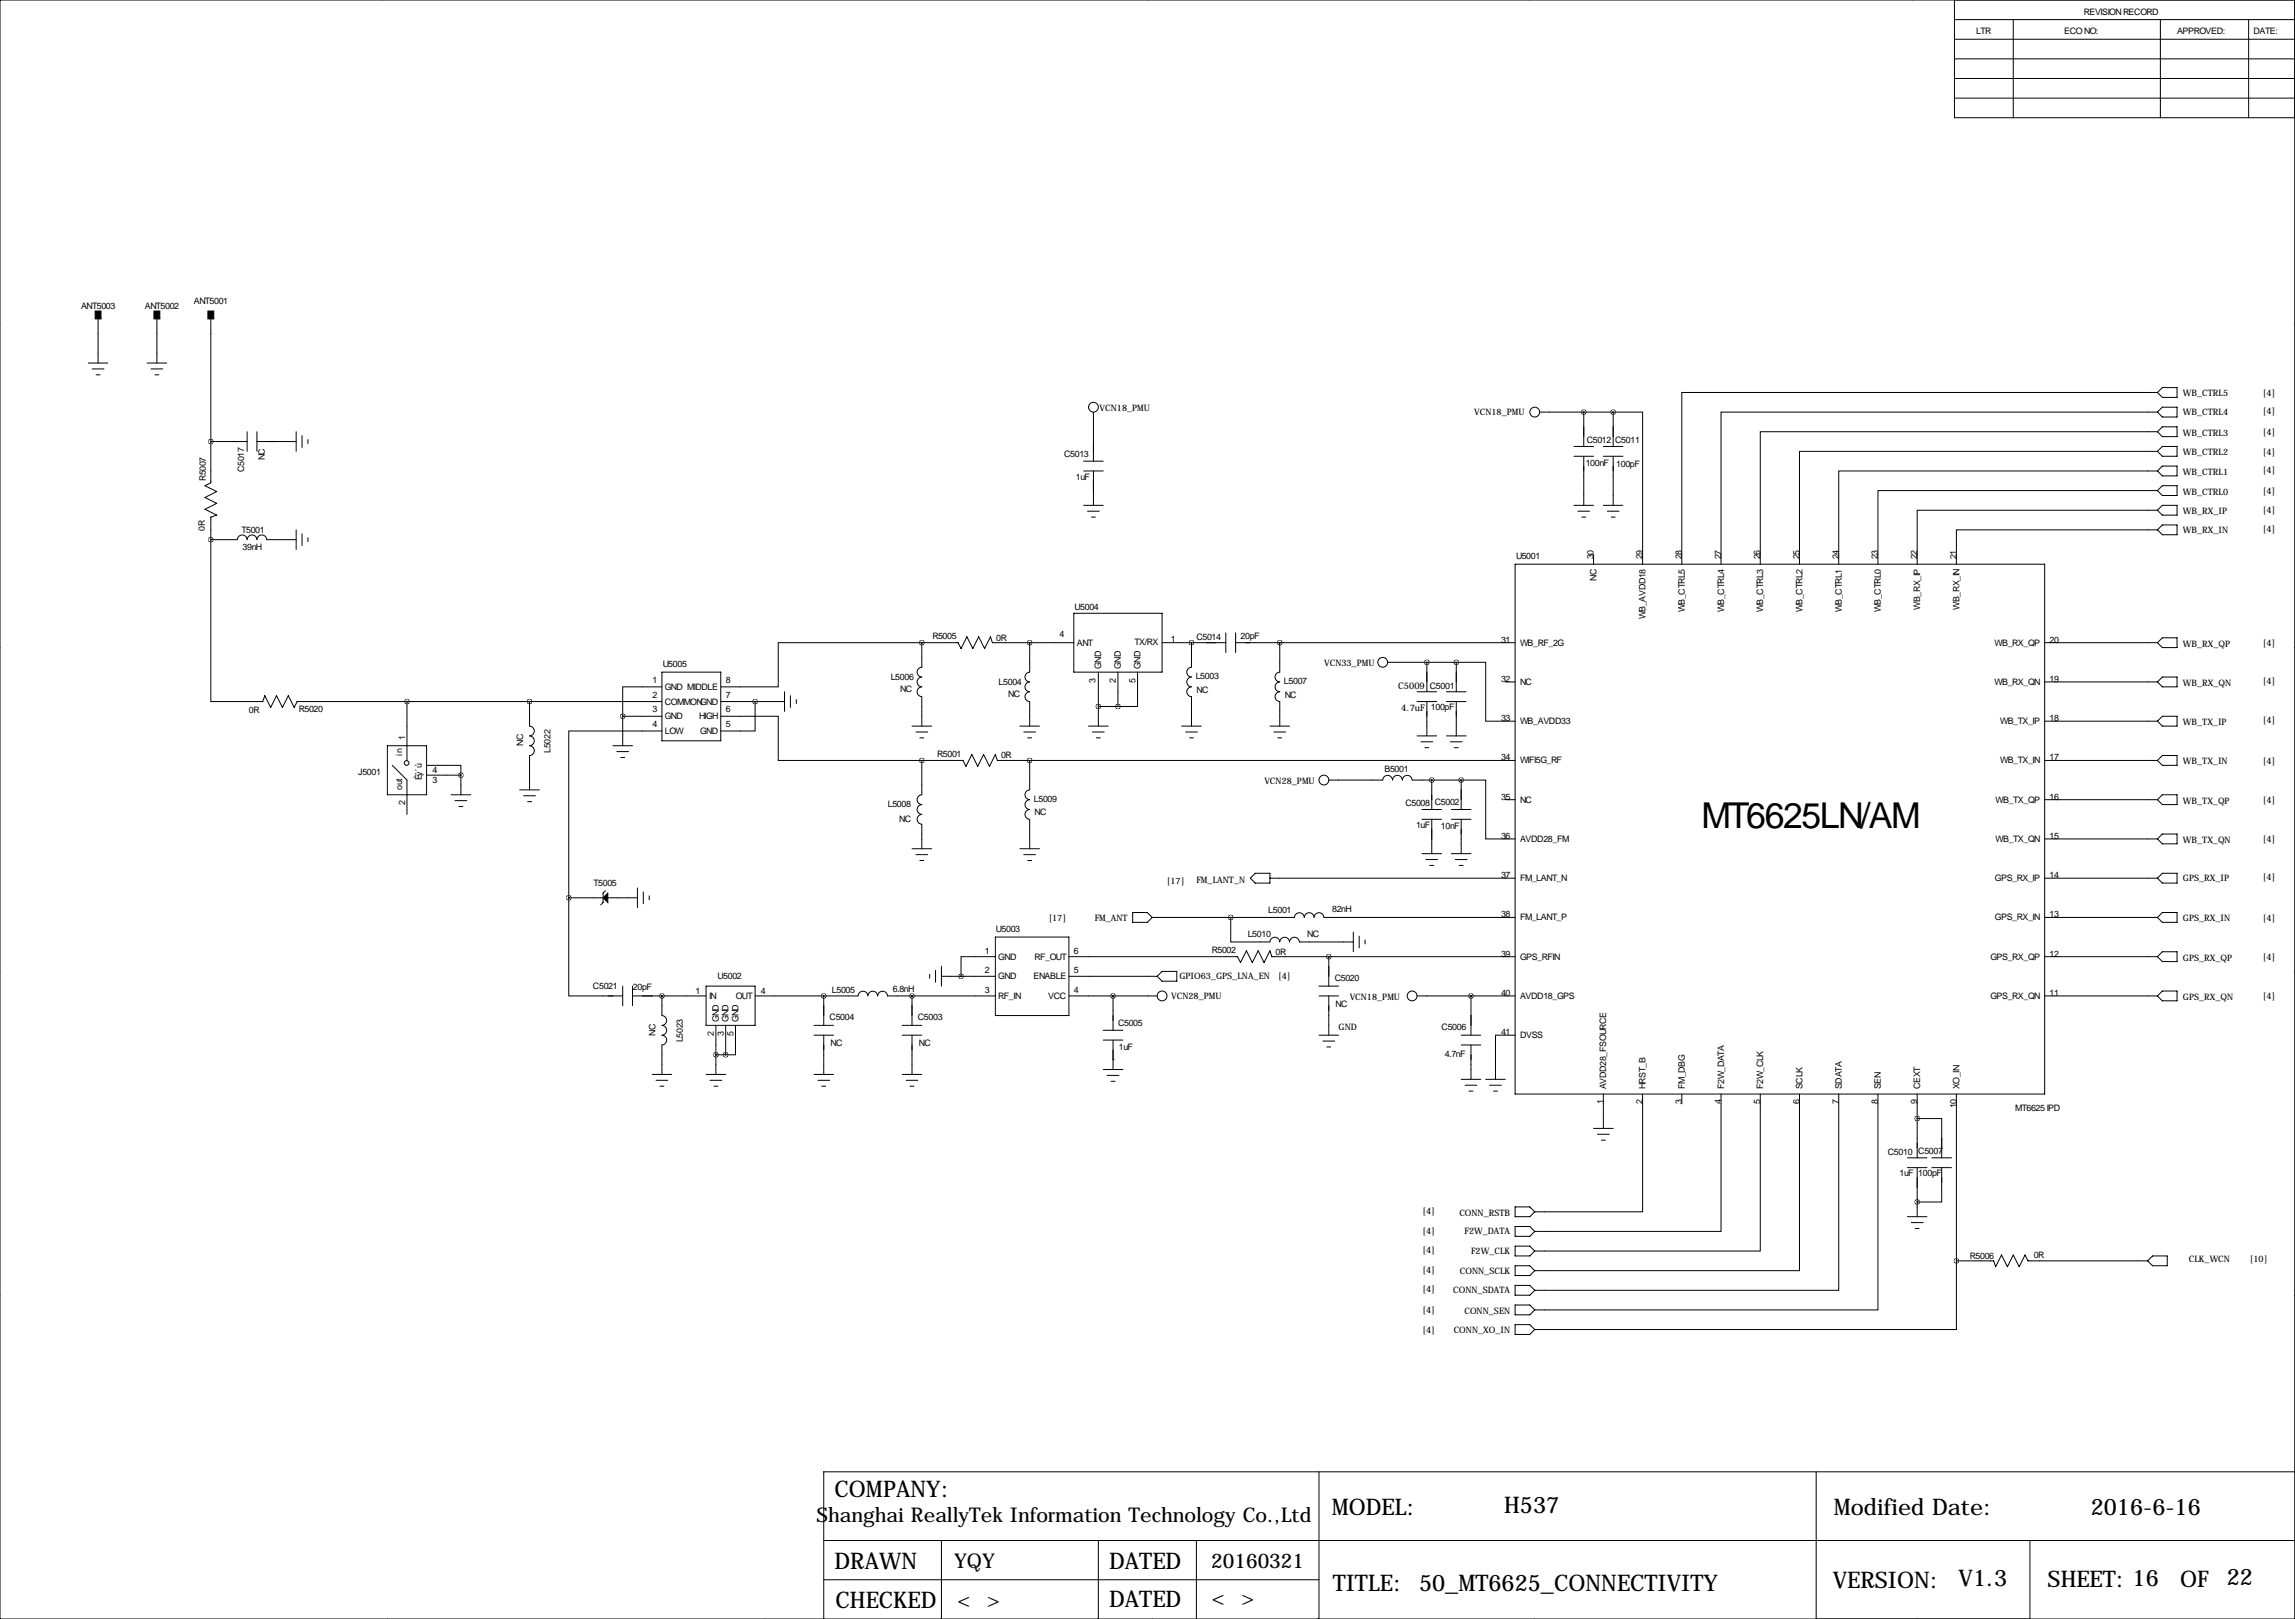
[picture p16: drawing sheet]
<svg xmlns="http://www.w3.org/2000/svg" width="594mm" height="419mm" viewBox="0 0 594 419" stroke-linecap="round" stroke-linejoin="round" font-family="sans-serif">
<defs><g id="words">
<text font-size="9.2" x="440.7" y="214.4">MT6625LN/AM</text>
<g font-size="5.9">
<text x="216.2" y="387.6">COMPANY:</text>
<text x="344.9" y="392.2">MODEL:</text>
<text x="389.6" y="391.7">H537</text>
<text x="475" y="392.2">Modified Date:</text>
<text x="541.5" y="392.2">2016-6-16</text>
<text x="216.2" y="406.1">DRAWN</text>
<text x="287.3" y="406.1">DATED</text>
<text x="345.2" y="411.7">TITLE:</text>
<text x="367.5" y="411.7">50_MT6625_CONNECTIVITY</text>
<text x="474.7" y="411">VERSION:</text>
<text x="507.3" y="410.5">V1.3</text>
<text x="530.4" y="410.7">SHEET: 16</text>
<text x="564.7" y="410.7">OF</text>
<text x="576.7" y="410.3">22</text>
<text x="216.4" y="416.3">CHECKED</text>
<text x="287.3" y="416.1">DATED</text>
</g>
<g font-size="5.3">
<text x="211.5" y="394">Shanghai ReallyTek Information Technology Co.,Ltd</text>
<text x="247.1" y="405.9">YQY</text>
<text x="313.7" y="405.9">20160321</text>
<text x="247.9" y="416.1">&lt; &gt;</text>
<text x="313.8" y="415.4">&lt; &gt;</text>
</g>
<g font-size="2.4">
<text x="362.1" y="178.3">C5009</text>
<text x="362.9" y="184">4.7uF</text>
</g>
<g font-size="2.3">
<text x="539.8" y="3.8">REVISION RECORD</text>
<text x="511.8" y="8.9">LTR</text>
<text x="534.7" y="8.9">ECO NO:</text>
<text x="563.9" y="8.9">APPROVED:</text>
<text x="583.7" y="8.9">DATE:</text>
<text x="21" y="80">ANT5003</text>
<text x="37.5" y="80">ANT5002</text>
<text x="50.2" y="78.7">ANT5001</text>
<text x="284.8" y="106.5">VCN18_PMU</text>
<text x="381.8" y="107.4">VCN18_PMU</text>
<text x="565.4" y="107.4">WB_CTRL4</text>
<text x="565.4" y="102.6">WB_CTRL5</text>
<text x="586.1" y="107.3">[4]</text>
<text x="586.1" y="102.5">[4]</text>
<text x="565.4" y="112.8">WB_CTRL3</text>
<text x="586.1" y="112.6">[4]</text>
<text x="68.6" y="119.1" transform="rotate(-90 68.6 119.1)">NC</text>
<text x="275.6" y="118.4">C5013</text>
<text x="411" y="114.6">C5012</text>
<text x="418.4" y="114.6">C5011</text>
<text x="565.4" y="117.9">WB_CTRL2</text>
<text x="586.1" y="117.7">[4]</text>
<text x="53.3" y="124.5" transform="rotate(-90 53.3 124.5)">R5007</text>
<text x="63.2" y="122.2" transform="rotate(-90 63.2 122.2)">C5017</text>
<text x="278.6" y="124.2">1uF</text>
<text x="410.7" y="120.7">100nF</text>
<text x="418.6" y="120.9">100pF</text>
<text x="565.4" y="122.9">WB_CTRL1</text>
<text x="586.1" y="122.5">[4]</text>
<text x="565.4" y="128">WB_CTRL0</text>
<text x="586.1" y="127.9">[4]</text>
<text x="53.1" y="137.5" transform="rotate(-90 53.1 137.5)">0R</text>
<text x="62.6" y="137.9">T5001</text>
<text x="565.4" y="137.9">WB_RX_IN</text>
<text x="565.4" y="133.1">WB_RX_IP</text>
<text x="586.1" y="137.8">[4]</text>
<text x="586.1" y="132.7">[4]</text>
<text x="62.8" y="142.2">39nH</text>
<text x="392.7" y="144.8">U5001</text>
<text x="412.8" y="144.8" transform="rotate(-90 412.8 144.8)">30</text>
<text x="425.5" y="144.8" transform="rotate(-90 425.5 144.8)">29</text>
<text x="435.6" y="144.8" transform="rotate(-90 435.6 144.8)">28</text>
<text x="445.8" y="144.8" transform="rotate(-90 445.8 144.8)">27</text>
<text x="455.9" y="144.8" transform="rotate(-90 455.9 144.8)">26</text>
<text x="466.1" y="144.8" transform="rotate(-90 466.1 144.8)">25</text>
<text x="476.3" y="144.8" transform="rotate(-90 476.3 144.8)">24</text>
<text x="486.4" y="144.8" transform="rotate(-90 486.4 144.8)">23</text>
<text x="496.6" y="144.8" transform="rotate(-90 496.6 144.8)">22</text>
<text x="506.7" y="144.8" transform="rotate(-90 506.7 144.8)">21</text>
<text x="413.5" y="150.4" transform="rotate(-90 413.5 150.4)">NC</text>
<text x="278.3" y="158">U5004</text>
<text x="426.2" y="160.4" transform="rotate(-90 426.2 160.4)">WB_AVDD18</text>
<text x="436.4" y="158.5" transform="rotate(-90 436.4 158.5)">WB_CTRL5</text>
<text x="446.5" y="158.5" transform="rotate(-90 446.5 158.5)">WB_CTRL4</text>
<text x="456.7" y="158.5" transform="rotate(-90 456.7 158.5)">WB_CTRL3</text>
<text x="466.9" y="158.5" transform="rotate(-90 466.9 158.5)">WB_CTRL2</text>
<text x="477" y="158.5" transform="rotate(-90 477 158.5)">WB_CTRL1</text>
<text x="487.2" y="158.5" transform="rotate(-90 487.2 158.5)">WB_CTRL0</text>
<text x="497.3" y="157.9" transform="rotate(-90 497.3 157.9)">WB_RX_IP</text>
<text x="507.5" y="157.9" transform="rotate(-90 507.5 157.9)">WB_RX_IN</text>
<text x="241.5" y="165.4">R5005</text>
<text x="258" y="165.9">0R</text>
<text x="274.4" y="164.8">4</text>
<text x="278.9" y="167.1">ANT</text>
<text x="293.9" y="166.9">TX/RX</text>
<text x="303.3" y="166.1">1</text>
<text x="309.9" y="165.6">C5014</text>
<text x="321.3" y="165.4">20pF</text>
<text x="388.8" y="166.4">31</text>
<text x="393.7" y="167.1">WB_RF_2G</text>
<text x="516.6" y="167.1">WB_RX_QP</text>
<text x="530.9" y="166.4">20</text>
<text x="565.4" y="167.4">WB_RX_QP</text>
<text x="586.1" y="167.2">[4]</text>
<text x="171.7" y="172.7">U5005</text>
<text x="285.2" y="173.2" transform="rotate(-90 285.2 173.2)">GND</text>
<text x="290.3" y="173.2" transform="rotate(-90 290.3 173.2)">GND</text>
<text x="295.4" y="173.2" transform="rotate(-90 295.4 173.2)">GND</text>
<text x="343" y="172.5">VCN33_PMU</text>
<text x="169" y="176.8">1</text>
<text x="172.2" y="178.6">GND MIDDLE</text>
<text x="188" y="176.8">8</text>
<text x="230.7" y="176">L5006</text>
<text x="233.2" y="179.1">NC</text>
<text x="258.7" y="177.3">L5004</text>
<text x="283.7" y="176.7" transform="rotate(-90 283.7 176.7)">3</text>
<text x="289.1" y="176.7" transform="rotate(-90 289.1 176.7)">2</text>
<text x="294.1" y="176.7" transform="rotate(-90 294.1 176.7)">5</text>
<text x="309.7" y="175.8">L5003</text>
<text x="309.9" y="179.3">NC</text>
<text x="332.6" y="177">L5007</text>
<text x="370.4" y="178.3">C5001</text>
<text x="388.8" y="176.5">32</text>
<text x="393.7" y="177.3">NC</text>
<text x="516.6" y="177.3">WB_RX_QN</text>
<text x="530.9" y="176.5">19</text>
<text x="565.4" y="177.5">WB_RX_QN</text>
<text x="586.1" y="177.1">[4]</text>
<text x="64.5" y="184.7">0R</text>
<text x="77.4" y="184.4">R5020</text>
<text x="169" y="180.6">2</text>
<text x="169" y="184.4">3</text>
<text x="172.2" y="182.4">COMMONGND</text>
<text x="188" y="184.4">6</text>
<text x="188" y="180.6">7</text>
<text x="261.1" y="180.3">NC</text>
<text x="332.7" y="180.6">NC</text>
<text x="370.6" y="183.9">100pF</text>
<text x="104.9" y="191.5" transform="rotate(-90 104.9 191.5)">1</text>
<text x="169" y="188.2">4</text>
<text x="172.2" y="186.2">GND</text>
<text x="172.2" y="190">LOW</text>
<text x="181.1" y="186.2">HIGH</text>
<text x="181.3" y="190">GND</text>
<text x="188" y="188.2">5</text>
<text x="388.8" y="186.7">33</text>
<text x="393.7" y="187.5">WB_AVDD33</text>
<text x="518" y="187.5">WB_TX_IP</text>
<text x="530.9" y="186.7">18</text>
<text x="565.4" y="187.7">WB_TX_IP</text>
<text x="586.1" y="187.3">[4]</text>
<text x="104.1" y="195.6" transform="rotate(-90 104.1 195.6)">in</text>
<text x="135.5" y="193.1" transform="rotate(-90 135.5 193.1)">NC</text>
<text x="142.6" y="194.8" transform="rotate(-90 142.6 194.8)">L5022</text>
<text x="242.8" y="195.8">R5001</text>
<text x="259.3" y="196.3">0R</text>
<text x="388.8" y="196.8">34</text>
<text x="393.7" y="197.6">WIFI5G_RF</text>
<text x="518" y="197.6">WB_TX_IN</text>
<text x="530.9" y="196.8">17</text>
<text x="565.4" y="197.9">WB_TX_IN</text>
<text x="586.1" y="197.7">[4]</text>
<text x="92.8" y="200.7">J5001</text>
<text x="109.2" y="201.9" transform="rotate(-90 109.2 201.9)">Èý´ú</text>
<text x="112" y="202.7">3</text>
<text x="112" y="200.2">4</text>
<text x="327.5" y="202.9">VCN28_PMU</text>
<text x="358.6" y="199.9">B5001</text>
<text x="104.1" y="204.5" transform="rotate(-90 104.1 204.5)">out</text>
<text x="104.9" y="208.5" transform="rotate(-90 104.9 208.5)">2</text>
<text x="230" y="208.8">L5008</text>
<text x="267.8" y="207.5">L5009</text>
<text x="364" y="208.5">C5008</text>
<text x="371.6" y="208.3">C5002</text>
<text x="388.8" y="207">35</text>
<text x="393.7" y="207.8">NC</text>
<text x="516.9" y="207.8">WB_TX_QP</text>
<text x="530.9" y="207">16</text>
<text x="565.4" y="208">WB_TX_QP</text>
<text x="586.1" y="207.9">[4]</text>
<text x="232.9" y="212.9">NC</text>
<text x="268" y="211.1">NC</text>
<text x="366.8" y="214.4">1uF</text>
<text x="373.2" y="214.6">10nF</text>
<text x="388.8" y="217.2">36</text>
<text x="393.7" y="217.9">AVDD28_FM</text>
<text x="516.9" y="217.9">WB_TX_QN</text>
<text x="530.9" y="217.2">15</text>
<text x="565.4" y="218.2">WB_TX_QN</text>
<text x="586.1" y="218">[4]</text>
<text x="388.8" y="227.3">37</text>
<text x="530.9" y="227.3">14</text>
<text x="586.1" y="227.9">[4]</text>
<text x="153.8" y="229.4">T5005</text>
<text x="302.3" y="228.9">[17]</text>
<text x="309.9" y="228.6">FM_LANT_N</text>
<text x="393.7" y="228.1">FM_LANT_N</text>
<text x="516.7" y="228.1">GPS_RX_IP</text>
<text x="565.4" y="228.1">GPS_RX_IP</text>
<text x="271.6" y="238.3">[17]</text>
<text x="283.5" y="238.5">FM_ANT</text>
<text x="328.5" y="236.2">L5001</text>
<text x="345" y="236">82nH</text>
<text x="388.8" y="237.5">38</text>
<text x="393.7" y="238.3">FM_LANT_P</text>
<text x="516.7" y="238.3">GPS_RX_IN</text>
<text x="530.9" y="237.5">13</text>
<text x="565.4" y="238.5">GPS_RX_IN</text>
<text x="586.1" y="238.3">[4]</text>
<text x="258" y="241.3">U5003</text>
<text x="323.2" y="242.6">L5010</text>
<text x="338.6" y="242.6">NC</text>
<text x="255.1" y="246.9">1</text>
<text x="255.1" y="252">2</text>
<text x="258.6" y="248.4">GND</text>
<text x="267.9" y="248.4">RF_OUT</text>
<text x="278.1" y="246.9">6</text>
<text x="278.1" y="252">5</text>
<text x="313.9" y="246.6">R5002</text>
<text x="330.4" y="247.1">0R</text>
<text x="388.8" y="247.6">39</text>
<text x="393.7" y="248.4">GPS_RFIN</text>
<text x="515.5" y="248.4">GPS_RX_QP</text>
<text x="530.9" y="247.6">12</text>
<text x="565.4" y="248.7">GPS_RX_QP</text>
<text x="586.1" y="248.5">[4]</text>
<text x="153.6" y="256">C5021</text>
<text x="163.9" y="256.2">20pF</text>
<text x="180.2" y="257.3">1</text>
<text x="185.9" y="253.5">U5002</text>
<text x="197.1" y="257.3">4</text>
<text x="215.5" y="257">L5005</text>
<text x="231.2" y="256.8">6.8nH</text>
<text x="255.1" y="257.1">3</text>
<text x="258.6" y="253.5">GND</text>
<text x="267.7" y="253.5">ENABLE</text>
<text x="278.1" y="257.1">4</text>
<text x="305.5" y="253.3">GPIO63_GPS_LNA_EN</text>
<text x="331.1" y="253.3">[4]</text>
<text x="345.7" y="254">C5020</text>
<text x="388.8" y="257.8">40</text>
<text x="530.9" y="257.8">11</text>
<text x="183.6" y="258.6">IN</text>
<text x="190.6" y="258.6">OUT</text>
<text x="258.6" y="258.6">RF_IN</text>
<text x="271.5" y="258.6">VCC</text>
<text x="303.4" y="258.7">VCN28_PMU</text>
<text x="345.9" y="260.6">NC</text>
<text x="349.6" y="258.8">VCN18_PMU</text>
<text x="393.7" y="258.6">AVDD18_GPS</text>
<text x="515.5" y="258.6">GPS_RX_QN</text>
<text x="565.4" y="258.8">GPS_RX_QN</text>
<text x="586.1" y="258.7">[4]</text>
<text x="169.8" y="268.1" transform="rotate(-90 169.8 268.1)">NC</text>
<text x="176.8" y="269.8" transform="rotate(-90 176.8 269.8)">L5023</text>
<text x="184.9" y="268.1" transform="rotate(-90 184.9 268.1)">2</text>
<text x="186.2" y="264.7" transform="rotate(-90 186.2 264.7)">GND</text>
<text x="187.5" y="268.1" transform="rotate(-90 187.5 268.1)">3</text>
<text x="188.7" y="264.7" transform="rotate(-90 188.7 264.7)">GND</text>
<text x="190" y="268.1" transform="rotate(-90 190 268.1)">5</text>
<text x="191.3" y="264.7" transform="rotate(-90 191.3 264.7)">GND</text>
<text x="214.9" y="264.2">C5004</text>
<text x="237.7" y="264.2">C5003</text>
<text x="289.6" y="265.7">C5005</text>
<text x="346.7" y="266.7">GND</text>
<text x="373.4" y="266.7">C5006</text>
<text x="388.8" y="268">41</text>
<text x="393.7" y="268.7">DVSS</text>
<text x="215.1" y="270.8">NC</text>
<text x="238" y="270.8">NC</text>
<text x="289.8" y="271.8">1uF</text>
<text x="374.2" y="273.6">4.7nF</text>
<text x="416.1" y="281.9" transform="rotate(-90 416.1 281.9)">AVDD28_FSOURCE</text>
<text x="426.2" y="281.9" transform="rotate(-90 426.2 281.9)">HRST_B</text>
<text x="436.4" y="281.9" transform="rotate(-90 436.4 281.9)">FM_DBG</text>
<text x="446.5" y="281.9" transform="rotate(-90 446.5 281.9)">F2W_DATA</text>
<text x="456.7" y="281.9" transform="rotate(-90 456.7 281.9)">F2W_CLK</text>
<text x="466.9" y="281.9" transform="rotate(-90 466.9 281.9)">SCLK</text>
<text x="477" y="281.9" transform="rotate(-90 477 281.9)">SDATA</text>
<text x="487.2" y="281.9" transform="rotate(-90 487.2 281.9)">SEN</text>
<text x="497.3" y="281.9" transform="rotate(-90 497.3 281.9)">CEXT</text>
<text x="507.5" y="281.9" transform="rotate(-90 507.5 281.9)">XO_IN</text>
<text x="415.3" y="285.7" transform="rotate(-90 415.3 285.7)">1</text>
<text x="425.5" y="285.7" transform="rotate(-90 425.5 285.7)">2</text>
<text x="435.6" y="285.7" transform="rotate(-90 435.6 285.7)">3</text>
<text x="445.8" y="285.7" transform="rotate(-90 445.8 285.7)">4</text>
<text x="455.9" y="285.7" transform="rotate(-90 455.9 285.7)">5</text>
<text x="466.1" y="285.7" transform="rotate(-90 466.1 285.7)">6</text>
<text x="476.3" y="285.7" transform="rotate(-90 476.3 285.7)">7</text>
<text x="486.4" y="285.7" transform="rotate(-90 486.4 285.7)">8</text>
<text x="496.6" y="285.7" transform="rotate(-90 496.6 285.7)">9</text>
<text x="506.7" y="286.9" transform="rotate(-90 506.7 286.9)">10</text>
<text x="522" y="287.5">MT6625 IPD</text>
<text x="489" y="299">C5010</text>
<text x="496.8" y="298.7">C5007</text>
<text x="492" y="304.3">1uF</text>
<text x="496.9" y="304.5">100pF</text>
<text x="368.4" y="314.3">[4]</text>
<text x="378" y="314.7">CONN_RSTB</text>
<text x="368.4" y="319.4">[4]</text>
<text x="379.3" y="319.5">F2W_DATA</text>
<text x="368.4" y="324.4">[4]</text>
<text x="368.4" y="329.5">[4]</text>
<text x="378.1" y="329.7">CONN_SCLK</text>
<text x="381" y="324.6">F2W_CLK</text>
<text x="510.2" y="325.9">R5006</text>
<text x="526.7" y="325.6">0R</text>
<text x="566.9" y="326.7">CLK_WCN</text>
<text x="582.8" y="326.7">[10]</text>
<text x="368.4" y="334.4">[4]</text>
<text x="376.4" y="334.8">CONN_SDATA</text>
<text x="368.4" y="339.9">[4]</text>
<text x="379.3" y="340.1">CONN_SEN</text>
<text x="368.4" y="345">[4]</text>
<text x="376.5" y="345.2">CONN_XO_IN</text>
</g>
</g></defs>
<g fill="none" stroke="#000" stroke-width=".26">
<path d="M99.1 0h.1M196.8 0h.1M297.2 0h.1M396.2 0h.1M495.3 0h.1M0 0h594.4v419.1h-594.4zM506.2 0v30.5h88.2M506.2 15.2h88.2M506.2 10.2h88.2M506.2 5.1h88.2M521.5 5.1v25.4M559.6 5.1v25.4"/>
<path d="M582.4 5.1v25.4M506.2 20.3h88.2M506.2 25.4h88.2M-.1 83.8h.1M22.9 94h5M23.9 95.5h3M24.9 97h1M25.4 81.3v12.7M38.1 94h5.1M39.1 95.5h3.1M40.1 97h1M40.6 81.3v12.7"/>
<path d="M54.6 81.3v43.7l-1.5 .7 3 1.6-3 1.5 3 1.5-3 1.5 3 1.5-1.5 .6v5.8M594.4 83.8h.1M54.6 114.3h9.4M64 111.8v5M66.5 114.3h10.2M66.5 111.8v5M76.7 111.8v5M78.2 112.8v3M79.8 113.8v1M280.7 119.4h5.1M283.2 106.7v12.7M398.8 106.7h19"/>
<path d="M407.7 118.1h5M407.7 115.6h5M410.2 106.7v8.9M410.2 118.1v12.7M415.3 118.1h5.1M415.3 115.6h5.1M417.8 106.7h7.6v39.4M417.8 106.7v8.9M417.8 118.1v12.7M558.8 116.8h-92.7v29.3M558.8 111.8h-102.9v34.3M558.8 106.7h-113v39.4"/>
<path d="M558.8 101.6h-123.2v44.5M558.8 111.8l1.3-1.3h3.8v2.5h-3.8zM560.1 115.6h3.8v2.5h-3.8l-1.3-1.3zM560.1 100.3h3.8v2.6h-3.8l-1.3-1.3zM560.1 105.4h3.8v2.5h-3.8l-1.3-1.2zM54.6 139.7h6.9a1.27 1.27 0 0 1 1.2-1.2 1.27 1.27 0 0 1 1.3 1.2M54.6 139.7v41.9h13.5l.5-1.5 1.5 3 1.5-3 1.6 3 1.5-3 1.5 3 .8-1.5h94.4M64 139.7a1.27 1.27 0 0 1 1.3-1.2 1.27 1.27 0 0 1 1.2 1.2 1.27 1.27 0 0 1 1.3-1.2 1.27 1.27 0 0 1 1.3 1.2h7.6M76.7 137.2v5M78.2 138.2v3M79.8 139.2v1M280.7 121.9h5.1"/>
<path d="M280.7 130.8h5.1M281.7 132.3h3M282.7 133.9h1M283.2 121.9v8.9M407.7 130.8h5M408.7 132.3h3M409.7 133.9h1M415.3 130.8h5.1M416.3 132.3h3.1M417.3 133.9h1M558.8 137.2h-52.1v8.9M558.8 132.1h-62.2v14"/>
<path d="M558.8 127h-72.4v19.1M558.8 121.9h-82.6v24.2M558.8 121.9l1.3-1.3h3.8v2.6h-3.8zM558.8 127l1.3-1.3h3.8v2.6h-3.8zM558.8 137.2l1.3-1.3h3.8v2.5h-3.8zM560.1 130.8h3.8v2.5h-3.8l-1.3-1.2zM278.1 158.8h22.9v15.2h-22.9zM392.4 146.1h137.2v137.1h-137.2zM412.7 143.5v2.6M-.1 167.6h.1M171.4 177.8h-10.1v7.6M171.4 174h15.3v17.8h-15.3z"/>
<path d="M203.2 179.1v5M238.8 166.4v6.3a1.27 1.27 0 0 0-1.3 1.3 1.27 1.27 0 0 0 1.2 1.3 1.27 1.27 0 0 0-1.2 1.2 1.27 1.27 0 0 0 1.2 1.3 1.27 1.27 0 0 0-1.2 1.3 1.27 1.27 0 0 0 1.2 1.2l.1 7.7M238.8 166.4h-37.2v11.4h-14.9M238.8 166.4h9.4l.7 1.5 1.5-3.1 1.6 3.1 1.5-3.1 1.5 3.1 1.5-3.1 .5 1.6h21.1M266.7 166.4v7.6a1.27 1.27 0 0 0-1.2 1.3 1.27 1.27 0 0 0 1.2 1.2 1.27 1.27 0 0 0-1.2 1.3 1.27 1.27 0 0 0 1.2 1.3 1.27 1.27 0 0 0-1.2 1.2 1.27 1.27 0 0 0 1.2 1.3v6.4M284.5 174v14M289.6 174v8.9M294.6 174v8.9h-5M301 166.4h16.5M308.6 166.4v6.3a1.27 1.27 0 0 0-1.2 1.3 1.27 1.27 0 0 0 1.2 1.3 1.27 1.27 0 0 0-1.2 1.2 1.27 1.27 0 0 0 1.2 1.3 1.27 1.27 0 0 0-1.2 1.3 1.27 1.27 0 0 0 1.2 1.2v7.7M317.5 163.8v5.1M320 166.4h72.4"/>
<path d="M320 163.8v5.1M331.5 166.4v7.6a1.27 1.27 0 0 0-1.2 1.3 1.27 1.27 0 0 0 1.2 1.2 1.27 1.27 0 0 0-1.2 1.3 1.27 1.27 0 0 0 1.2 1.3 1.27 1.27 0 0 0-1.2 1.2 1.27 1.27 0 0 0 1.2 1.3v6.4M359.4 171.4h17.8M367 179.1h5.1M369.6 171.4v7.7M374.6 179.1h5.1M377.2 171.4h7.6v15.3h7.6M377.2 171.4v7.7M389.9 176.5h2.5M529.6 166.4h29.2M529.6 176.5h29.2M560.1 165.1h3.8v2.5h-3.8l-1.3-1.2z"/>
<path d="M560.1 175.3h3.8v2.5h-3.8l-1.3-1.3zM594.4 167.6h.1M100.3 193h10.2v12.7h-10.2zM101.6 198.1l3.8 3.8v8.9M105.4 181.6v15.2M110.5 198.1h8.9v2.6M137.2 181.6v6.4a1.27 1.27 0 0 1 1.2 1.2 1.27 1.27 0 0 1-1.2 1.3 1.27 1.27 0 0 1 1.2 1.3 1.27 1.27 0 0 1-1.2 1.2 1.27 1.27 0 0 1 1.2 1.3 1.27 1.27 0 0 1-1.2 1.3v8.9M158.7 193h5.1M159.8 194.6h3M160.8 196.1h1M161.3 185.4h10.1M161.3 185.4v7.6"/>
<path d="M171.4 189.2h-24.1v43.2M186.7 185.4h14.9v11.4h37.2M186.7 181.6h16.5M195.6 181.6v7.6h-8.9M204.7 180.1v3M206.2 181.1v1M236.2 188h5.1M237.2 189.5h3.1M238.3 191h1M238.8 196.8v8.9a1.27 1.27 0 0 0-1.3 1.3 1.27 1.27 0 0 0 1.2 1.3 1.27 1.27 0 0 0-1.2 1.2 1.27 1.27 0 0 0 1.2 1.3 1.27 1.27 0 0 0-1.2 1.3 1.27 1.27 0 0 0 1.2 1.3l.1 6.3M238.8 196.8h10.6l.8 1.6 1.5-3.1 1.5 3.1 1.6-3.1 1.5 3.1 1.5-3.1 .5 1.5h134.1M264.2 188h5"/>
<path d="M265.2 189.5h3M266.2 191h1M266.7 196.8v7.7a1.27 1.27 0 0 0-1.2 1.2 1.27 1.27 0 0 0 1.2 1.3 1.27 1.27 0 0 0-1.2 1.3 1.27 1.27 0 0 0 1.2 1.2 1.27 1.27 0 0 0-1.2 1.3 1.27 1.27 0 0 0 1.2 1.3v7.6M281.9 188h5.1M283 189.5h3M284 191h1M284.5 182.9h5.1M306.1 188h5M307.1 189.5h3M308.1 191h1M328.9 188h5.1M329.9 189.5h3.1"/>
<path d="M331 191h1M367 181.6h5.1M367 190.5h5.1M368 192h3.1M369.1 193.5h1M369.6 181.6v8.9M374.6 181.6h5.1M374.6 190.5h5.1M375.7 192h3M376.7 193.5h1M377.2 181.6v8.9M529.6 196.8h29.2"/>
<path d="M529.6 186.7h29.2M560.1 185.4h3.8v2.6h-3.8l-1.3-1.3zM560.1 195.6h3.8v2.5h-3.8l-1.3-1.3zM110.5 200.7h8.9M116.8 205.7h5.1M117.9 207.3h3M118.9 208.8h1M119.4 200.7v5M134.6 204.5h5.1M135.6 206h3.1M136.7 207.5h1M236.2 219.7h5.1"/>
<path d="M264.2 219.7h5M344.2 201.9h13.9a1.27 1.27 0 0 1 1.3-1.2 1.27 1.27 0 0 1 1.3 1.2 1.27 1.27 0 0 1 1.2-1.2 1.27 1.27 0 0 1 1.3 1.2 1.27 1.27 0 0 1 1.3-1.2 1.27 1.27 0 0 1 1.3 1.2h12.7M368.3 212.1h5.1M368.3 209.5h5.1M370.8 201.9v7.6M370.8 212.1v8.9M375.9 212.1h5.1M375.9 209.5h5.1M378.5 201.9h6.3v15.3h7.6M378.5 201.9v7.6M378.5 212.1v8.9M389.9 207h2.5"/>
<path d="M529.6 217.2h29.2M529.6 207h29.2M558.8 207l1.3-1.3h3.8v2.6h-3.8zM558.8 217.2l1.3-1.3h3.8v2.5h-3.8zM147.3 232.4v25.4h14M147.3 232.4h8.9M156.8 230.6l-.6 .6v2.4l-.6 .6M157.5 232.4h7.6M165.1 229.9v5M166.6 230.9v3M168.1 231.9v1M237.2 221.2h3.1"/>
<path d="M238.3 222.8h1M265.2 221.2h3M266.2 222.8h1M293.4 236.2h3.8l1.2 1.3-1.2 1.3h-3.8zM298.4 237.5h36.9M318.8 237.5v6.3h10.1M325.1 226.1h3.8v2.5h-3.8l-1.3-1.3zM328.9 227.3h63.5M335.3 237.5a1.27 1.27 0 0 1 1.3-1.2 1.27 1.27 0 0 1 1.2 1.2M337.8 237.5a1.27 1.27 0 0 1 1.3-1.2 1.27 1.27 0 0 1 1.3 1.2M340.4 237.5a1.27 1.27 0 0 1 1.2-1.2 1.27 1.27 0 0 1 1.3 1.2h49.5M368.3 221h5.1"/>
<path d="M369.3 222.5h3.1M370.3 224h1M375.9 221h5.1M376.9 222.5h3.1M378 224h1M529.6 237.5h29.2M529.6 227.3h29.2M560.1 236.2h3.8v2.6h-3.8l-1.3-1.3zM560.1 226.1h3.8v2.5h-3.8l-1.3-1.3zM-.1 251.5h.1M161.3 255.3v5.1M163.8 257.8h19.1"/>
<path d="M163.8 255.3v5.1M171.4 257.8l.1 5.1a1.27 1.27 0 0 1 1.2 1.3 1.27 1.27 0 0 1-1.2 1.2 1.27 1.27 0 0 1 1.2 1.3 1.27 1.27 0 0 1-1.2 1.3 1.27 1.27 0 0 1 1.2 1.2 1.27 1.27 0 0 1-1.3 1.3v7.6M182.9 255.3h12.7v10.1h-12.7zM195.6 257.8h26.7a1.27 1.27 0 0 1 1.2-1.2 1.27 1.27 0 0 1 1.3 1.2M213.4 257.8v7.6M224.8 257.8a1.27 1.27 0 0 1 1.3-1.2 1.27 1.27 0 0 1 1.2 1.2 1.27 1.27 0 0 1 1.3-1.2 1.27 1.27 0 0 1 1.3 1.2h27.9M236.2 257.8v7.6M240.8 252.2v1M242.3 251.2v3.1M243.8 250.2v5.1M243.8 252.7h14M257.8 247.6h-8.9v5.1"/>
<path d="M257.8 242.6h19.1v20.3h-19.1zM276.9 257.8h22.8M276.9 247.6h43.6l.8 1.6 1.5-3.1 1.6 3.1 1.5-3.1 1.5 3.1 1.5-3.1 .5 1.5h63M276.9 252.7h22.8M288.3 257.8v8.9M299.7 252.7l1.3-1.2h3.8v2.5h-3.8zM328.9 243.8a1.27 1.27 0 0 1 1.3-1.2 1.27 1.27 0 0 1 1.3 1.2M331.5 243.8a1.27 1.27 0 0 1 1.2-1.2 1.27 1.27 0 0 1 1.3 1.2M334 243.8a1.27 1.27 0 0 1 1.3-1.2 1.27 1.27 0 0 1 1.2 1.2h14M341.6 257.8h5.1M341.6 255.3h5.1M344.2 247.6v7.7"/>
<path d="M344.2 257.8v10.2M350.5 241.3v5.1M352 242.3v3.1M353.6 243.3v1M367 257.8h25.4M381 257.8v10.2M529.6 257.8h29.2M529.6 247.6h29.2M560.1 256.5h3.8v2.6h-3.8l-1.3-1.3zM560.1 246.4h3.8v2.5h-3.8l-1.3-1.3zM594.4 251.5h.1M168.9 278.1h5.1"/>
<path d="M169.9 279.7h3.1M182.9 278.1h5.1M183.9 279.7h3M185.4 265.4v12.7M185.4 273h2.6M188 265.4v7.6M190.5 265.4v7.6h-2.5M210.8 268h5.1M210.8 265.4h5.1M210.8 278.1h5.1M211.8 279.7h3.1M213.4 268v10.1"/>
<path d="M233.7 268h5.1M233.7 265.4h5.1M233.7 278.1h5.1M234.7 279.7h3M236.2 268v10.1M285.8 266.7h5M285.8 269.2h5M285.8 276.9h5M286.8 278.4h3M287.8 279.9h1M288.3 274.3h.1M288.3 269.2v7.7"/>
<path d="M341.6 268h5.1M342.6 269.5h3.1M343.7 271h1M378.5 268h5M378.5 270.5h5M378.5 279.4h5M381 270.5v8.9M384.8 279.4h5.1M392.4 268h-5.1v11.4M170.9 281.2h1.1M184.9 281.2h1M212.9 281.2h1"/>
<path d="M235.7 281.2h1M379.5 280.9h3M380.5 282.4h1M385.8 280.9h3.1M386.8 282.4h1.1M412.7 292.1h5.1M413.8 293.6h3M414.8 295.1h1M415.3 283.2v8.9M425.4 283.2v30.5h-27.9M435.6 283.2v2.6M445.8 283.2v35.6h-48.3"/>
<path d="M455.9 283.2v40.6h-58.4M466.1 283.2v45.7h-68.6M476.2 283.2v50.8h-78.7M486.4 283.2v55.9h-88.9M494 299.7h5.1M496.6 289.6h6.3v10.1M496.6 283.2v16.5M500.4 299.7h5.1M506.7 283.2v43.2M392.4 312.4h3.8l1.3 1.3-1.3 1.3h-3.8zM392.4 317.5h3.8l1.3 1.3-1.3 1.2h-3.8zM494 302.3h5.1"/>
<path d="M494 315h5.1M495 316.5h3.1M496.1 318h1M496.6 302.3v12.7M500.4 302.3h5.1M502.9 302.3v8.8h-6.3M-.1 335.3h.1M392.4 332.7h3.8l1.3 1.3-1.3 1.3h-3.8zM392.4 322.6h3.8l1.3 1.2-1.3 1.3h-3.8zM392.4 327.7h3.8l1.3 1.2-1.3 1.3h-3.8zM392.4 337.8h3.8l1.3 1.3-1.3 1.3h-3.8zM506.7 326.4v17.8h-109.2"/>
<path d="M506.7 326.4h9.7l.5 1.5 1.5-3 1.5 3 1.6-3 1.5 3 1.5-3 .8 1.5h31M557.5 325.1h3.8v2.6h-3.8l-1.2-1.3zM594.4 335.3h.1M392.4 342.9h3.8l1.3 1.3-1.3 1.2h-3.8zM213.4 398.8h381M243.8 398.8v20.3M284.5 398.8v20.3M309.9 398.8v20.3M341.6 381v38.1M470.4 381v38.1M525.8 398.8v20.3M594.4 381h-381v38.1"/>
<path d="M100.3 419.1h.1M198.1 419.1h.1M213.4 408.9h128.2M298.4 419.1h.1M397.5 419.1h.1M496.6 419.1h.1"/>
<circle cx="283.2" cy="105.4" r="1.27"/>
<circle cx="397.5" cy="106.7" r="1.27"/>
<circle cx="358.1" cy="171.4" r="1.27"/>
<circle cx="105.3" cy="197.5" r=".61"/>
<circle cx="342.9" cy="201.9" r="1.27"/>
<circle cx="301" cy="257.8" r="1.27"/>
<circle cx="365.8" cy="257.8" r="1.27"/>
</g>
<path d="M24.6 80.5h1.6v2.1h-1.6zM39.9 80.5h1.5v2.1h-1.5zM53.8 80.5h1.6v2.1h-1.6zM156.2 232.4l1.2-1.2v2.4z" fill="#000" stroke="#000" stroke-width=".26"/>
<path d="M331.4 166.4a.05 .05 0 0 0 .1 0 .05 .05 0 0 0-.1 0zM284.4 182.9a.05 .05 0 0 0 .1 0 .05 .05 0 0 0-.1 0zM289.5 182.9a.05 .05 0 0 0 .1 0 .05 .05 0 0 0-.1 0zM308.6 166.4a.05 .05 0 0 0 .1 0 .05 .05 0 0 0-.1 0zM213.3 257.8a.05 .05 0 0 0 .1 0 .05 .05 0 0 0-.1 0zM185.4 273a.05 .05 0 0 0 .1 0 .05 .05 0 0 0-.1 0zM187.9 273a.05 .05 0 0 0 .1 0 .05 .05 0 0 0-.1 0zM248.9 252.7a.05 .05 0 0 0 .1 0 .05 .05 0 0 0-.1 0zM288.2 257.8a.05 .05 0 0 0 .1 0 .05 .05 0 0 0-.1 0zM496.5 289.6a.05 .05 0 0 0 .1 0 .05 .05 0 0 0-.1 0zM496.5 311.1a.05 .05 0 0 0 .1 0 .05 .05 0 0 0-.1 0zM417.8 106.7a.05 .05 0 0 0 .1 0 .05 .05 0 0 0-.1 0zM378.4 201.9a.05 .05 0 0 0 .1 0 .05 .05 0 0 0-.1 0zM506.7 326.4a.05 .05 0 0 0 .1 0 .05 .05 0 0 0-.1 0zM410.2 106.7a.05 .05 0 0 0 .1 0 .05 .05 0 0 0-.1 0zM377.1 171.4a.05 .05 0 0 0 .1 0 .05 .05 0 0 0-.1 0zM369.5 171.4a.05 .05 0 0 0 .1 0 .05 .05 0 0 0-.1 0zM236.2 257.8a.05 .05 0 0 0 .1 0 .05 .05 0 0 0-.1 0zM318.7 237.5a.05 .05 0 0 0 .1 0 .05 .05 0 0 0-.1 0zM370.8 201.9a.05 .05 0 0 0 .1 0 .05 .05 0 0 0-.1 0zM344.1 247.7a.05 .05 0 0 0 .1 0 .05 .05 0 0 0-.1 0zM54.6 114.3a.05 .05 0 0 0 .1 0 .05 .05 0 0 0-.1 0zM195.5 181.6a.05 .05 0 0 0 .1 0 .05 .05 0 0 0-.1 0zM137.1 181.6a.05 .05 0 0 0 .1 0 .05 .05 0 0 0-.1 0zM161.2 185.4a.05 .05 0 0 0 .1 0 .05 .05 0 0 0-.1 0zM238.7 166.4a.05 .05 0 0 0 .1 0 .05 .05 0 0 0-.1 0zM238.7 196.8a.05 .05 0 0 0 .1 0 .05 .05 0 0 0-.1 0zM171.4 257.8a.05 .05 0 0 0 .1 0 .05 .05 0 0 0-.1 0zM147.3 232.4a.05 .05 0 0 0 .1 0 .05 .05 0 0 0-.1 0zM54.6 139.7a.05 .05 0 0 0 .1 0 .05 .05 0 0 0-.1 0zM105.4 181.6a.05 .05 0 0 0 .1 0 .05 .05 0 0 0-.1 0zM119.3 200.7a.05 .05 0 0 0 .1 0 .05 .05 0 0 0-.1 0z" fill="#000" stroke="#000" stroke-width="1.3"/>
<use href="#words"/>
</svg>
